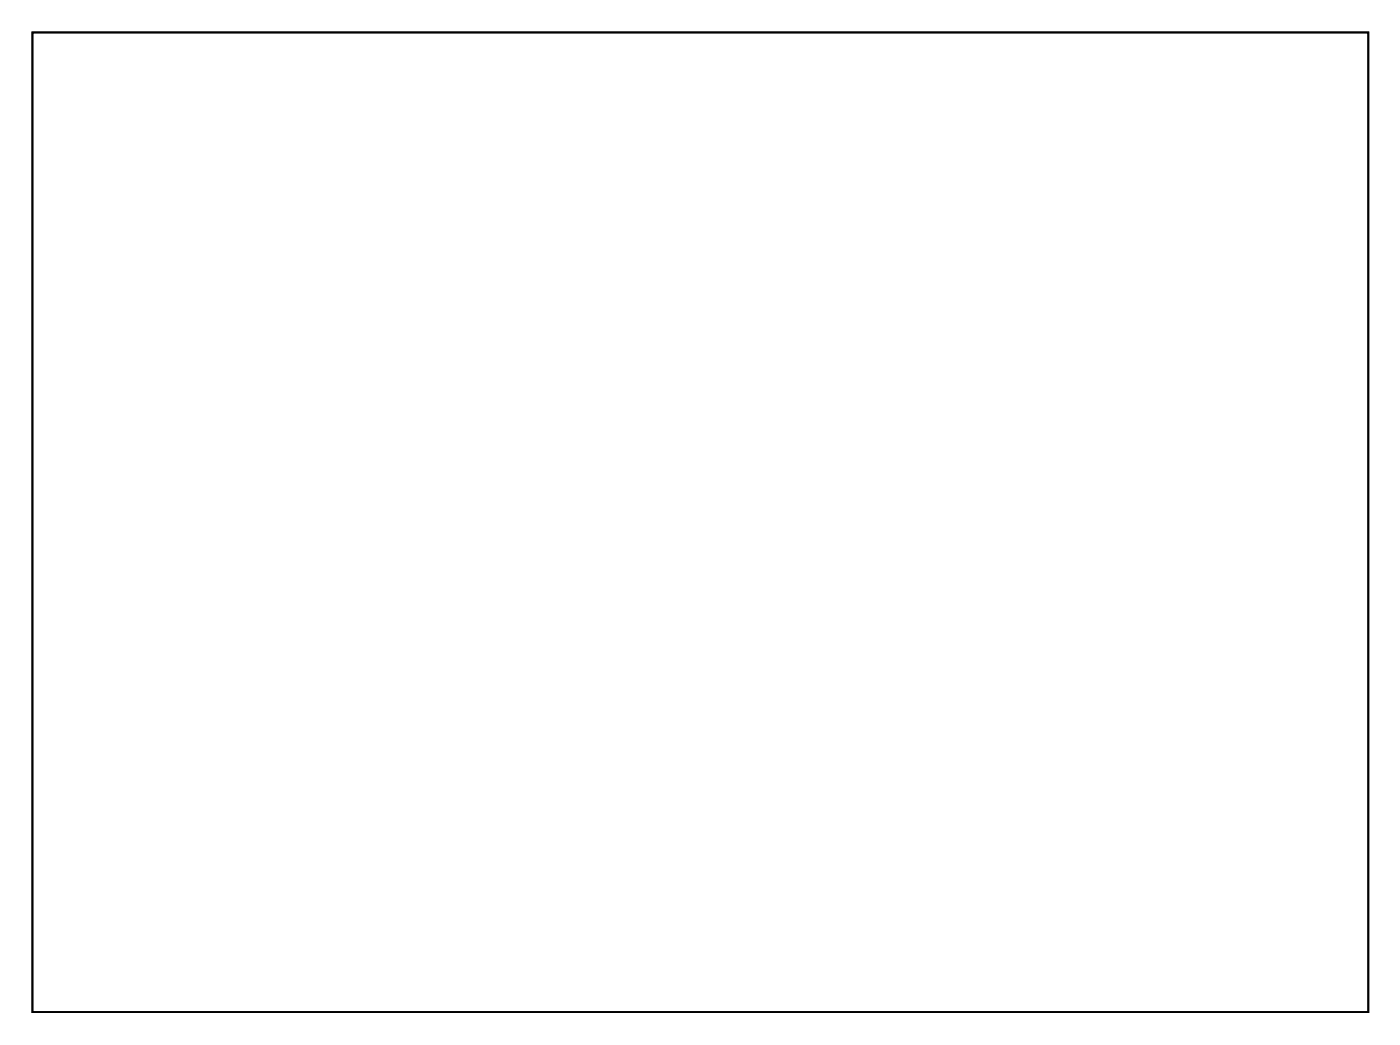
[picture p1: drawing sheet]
<svg xmlns="http://www.w3.org/2000/svg" width="157mm" height="117mm" viewBox="0 0 157 117" stroke-linecap="round" stroke-linejoin="round" font-family="sans-serif">
<path d="M3.6 3.6h149.8v109.8h-149.8z" fill="none" stroke="#000" stroke-width=".2"/>
<path d="M3.6 3.6v109.8h149.8v-109.8zM3.6 3.6h149.8v109.8h-149.8z" fill="#000"/>
<circle cx="110.3" cy="74.3" r=".7" fill="#fff"/>
<circle cx="110.3" cy="74.3" r=".7" fill="none" stroke="#fff" stroke-width=".76" stroke-linecap="butt"/>
<circle cx="95.3" cy="62.4" r=".7" fill="#fff"/>
<circle cx="95.3" cy="62.4" r=".7" fill="none" stroke="#fff" stroke-width=".76" stroke-linecap="butt"/>
<path d="M145.2 76.2h1.4v1.4h-1.4z" fill="#fff"/>
<path d="M145.2 76.2h1.4v1.4h-1.4z" fill="none" stroke="#fff" stroke-width=".76" stroke-linecap="butt"/>
<circle cx="145.9" cy="76.9" r=".7" fill="#fff"/>
<circle cx="145.9" cy="76.9" r=".7" fill="none" stroke="#fff" stroke-width=".76" stroke-linecap="butt"/>
<circle cx="138.2" cy="76.9" r=".7" fill="#fff"/>
<circle cx="138.2" cy="76.9" r=".7" fill="none" stroke="#fff" stroke-width=".76" stroke-linecap="butt"/>
<circle cx="145.9" cy="79.4" r=".7" fill="#fff"/>
<circle cx="145.9" cy="79.4" r=".7" fill="none" stroke="#fff" stroke-width=".76" stroke-linecap="butt"/>
<circle cx="138.2" cy="79.4" r=".7" fill="#fff"/>
<circle cx="138.2" cy="79.4" r=".7" fill="none" stroke="#fff" stroke-width=".76" stroke-linecap="butt"/>
<circle cx="145.9" cy="81.9" r=".7" fill="#fff"/>
<circle cx="145.9" cy="81.9" r=".7" fill="none" stroke="#fff" stroke-width=".76" stroke-linecap="butt"/>
<circle cx="138.2" cy="81.9" r=".7" fill="#fff"/>
<circle cx="138.2" cy="81.9" r=".7" fill="none" stroke="#fff" stroke-width=".76" stroke-linecap="butt"/>
<path d="M145.2 50.8h1.4v1.4h-1.4z" fill="#fff"/>
<path d="M145.2 50.8h1.4v1.4h-1.4z" fill="none" stroke="#fff" stroke-width=".76" stroke-linecap="butt"/>
<circle cx="145.9" cy="51.5" r=".7" fill="#fff"/>
<circle cx="145.9" cy="51.5" r=".7" fill="none" stroke="#fff" stroke-width=".76" stroke-linecap="butt"/>
<circle cx="138.2" cy="51.5" r=".7" fill="#fff"/>
<circle cx="138.2" cy="51.5" r=".7" fill="none" stroke="#fff" stroke-width=".76" stroke-linecap="butt"/>
<circle cx="145.9" cy="54" r=".7" fill="#fff"/>
<circle cx="145.9" cy="54" r=".7" fill="none" stroke="#fff" stroke-width=".76" stroke-linecap="butt"/>
<circle cx="138.2" cy="54" r=".7" fill="#fff"/>
<circle cx="138.2" cy="54" r=".7" fill="none" stroke="#fff" stroke-width=".76" stroke-linecap="butt"/>
<circle cx="145.9" cy="56.5" r=".7" fill="#fff"/>
<circle cx="145.9" cy="56.5" r=".7" fill="none" stroke="#fff" stroke-width=".76" stroke-linecap="butt"/>
<circle cx="138.2" cy="56.5" r=".7" fill="#fff"/>
<circle cx="138.2" cy="56.5" r=".7" fill="none" stroke="#fff" stroke-width=".76" stroke-linecap="butt"/>
<path d="M102 99h1.4v1.4h-1.4z" fill="#fff"/>
<path d="M102 99h1.4v1.4h-1.4z" fill="none" stroke="#fff" stroke-width=".76" stroke-linecap="butt"/>
<circle cx="102.7" cy="99.7" r=".7" fill="#fff"/>
<circle cx="102.7" cy="99.7" r=".7" fill="none" stroke="#fff" stroke-width=".76" stroke-linecap="butt"/>
<circle cx="95.1" cy="99.7" r=".7" fill="#fff"/>
<circle cx="95.1" cy="99.7" r=".7" fill="none" stroke="#fff" stroke-width=".76" stroke-linecap="butt"/>
<circle cx="102.7" cy="102.3" r=".7" fill="#fff"/>
<circle cx="102.7" cy="102.3" r=".7" fill="none" stroke="#fff" stroke-width=".76" stroke-linecap="butt"/>
<circle cx="95.1" cy="102.3" r=".7" fill="#fff"/>
<circle cx="95.1" cy="102.3" r=".7" fill="none" stroke="#fff" stroke-width=".76" stroke-linecap="butt"/>
<circle cx="102.7" cy="104.8" r=".7" fill="#fff"/>
<circle cx="102.7" cy="104.8" r=".7" fill="none" stroke="#fff" stroke-width=".76" stroke-linecap="butt"/>
<circle cx="95.1" cy="104.8" r=".7" fill="#fff"/>
<circle cx="95.1" cy="104.8" r=".7" fill="none" stroke="#fff" stroke-width=".76" stroke-linecap="butt"/>
<path d="M122.3 99h1.4v1.4h-1.4z" fill="#fff"/>
<path d="M122.3 99h1.4v1.4h-1.4z" fill="none" stroke="#fff" stroke-width=".76" stroke-linecap="butt"/>
<circle cx="123" cy="99.7" r=".7" fill="#fff"/>
<circle cx="123" cy="99.7" r=".7" fill="none" stroke="#fff" stroke-width=".76" stroke-linecap="butt"/>
<circle cx="115.4" cy="99.7" r=".7" fill="#fff"/>
<circle cx="115.4" cy="99.7" r=".7" fill="none" stroke="#fff" stroke-width=".76" stroke-linecap="butt"/>
<circle cx="123" cy="102.3" r=".7" fill="#fff"/>
<circle cx="123" cy="102.3" r=".7" fill="none" stroke="#fff" stroke-width=".76" stroke-linecap="butt"/>
<circle cx="115.4" cy="102.3" r=".7" fill="#fff"/>
<circle cx="115.4" cy="102.3" r=".7" fill="none" stroke="#fff" stroke-width=".76" stroke-linecap="butt"/>
<circle cx="123" cy="104.8" r=".7" fill="#fff"/>
<circle cx="123" cy="104.8" r=".7" fill="none" stroke="#fff" stroke-width=".76" stroke-linecap="butt"/>
<circle cx="115.4" cy="104.8" r=".7" fill="#fff"/>
<circle cx="115.4" cy="104.8" r=".7" fill="none" stroke="#fff" stroke-width=".76" stroke-linecap="butt"/>
<circle cx="57" cy="87" r=".71" fill="#fff"/>
<circle cx="57" cy="87" r=".71" fill="none" stroke="#fff" stroke-width=".69" stroke-linecap="butt"/>
<circle cx="97.6" cy="87" r=".71" fill="#fff"/>
<circle cx="97.6" cy="87" r=".71" fill="none" stroke="#fff" stroke-width=".69" stroke-linecap="butt"/>
<circle cx="54.4" cy="87" r=".71" fill="#fff"/>
<circle cx="54.4" cy="87" r=".71" fill="none" stroke="#fff" stroke-width=".69" stroke-linecap="butt"/>
<circle cx="51.9" cy="87" r=".71" fill="#fff"/>
<circle cx="51.9" cy="87" r=".71" fill="none" stroke="#fff" stroke-width=".69" stroke-linecap="butt"/>
<circle cx="49.3" cy="87" r=".71" fill="#fff"/>
<circle cx="49.3" cy="87" r=".71" fill="none" stroke="#fff" stroke-width=".69" stroke-linecap="butt"/>
<circle cx="46.8" cy="87" r=".71" fill="#fff"/>
<circle cx="46.8" cy="87" r=".71" fill="none" stroke="#fff" stroke-width=".69" stroke-linecap="butt"/>
<circle cx="39.2" cy="51.5" r=".71" fill="#fff"/>
<circle cx="39.2" cy="51.5" r=".71" fill="none" stroke="#fff" stroke-width=".69" stroke-linecap="butt"/>
<circle cx="44.3" cy="87" r=".71" fill="#fff"/>
<circle cx="44.3" cy="87" r=".71" fill="none" stroke="#fff" stroke-width=".69" stroke-linecap="butt"/>
<circle cx="41.7" cy="87" r=".71" fill="#fff"/>
<circle cx="41.7" cy="87" r=".71" fill="none" stroke="#fff" stroke-width=".69" stroke-linecap="butt"/>
<circle cx="96.6" cy="38.8" r=".71" fill="#fff"/>
<circle cx="96.6" cy="38.8" r=".71" fill="none" stroke="#fff" stroke-width=".69" stroke-linecap="butt"/>
<circle cx="82.4" cy="87" r=".71" fill="#fff"/>
<circle cx="82.4" cy="87" r=".71" fill="none" stroke="#fff" stroke-width=".69" stroke-linecap="butt"/>
<circle cx="79.8" cy="87" r=".71" fill="#fff"/>
<circle cx="79.8" cy="87" r=".71" fill="none" stroke="#fff" stroke-width=".69" stroke-linecap="butt"/>
<circle cx="77.3" cy="87" r=".71" fill="#fff"/>
<circle cx="77.3" cy="87" r=".71" fill="none" stroke="#fff" stroke-width=".69" stroke-linecap="butt"/>
<circle cx="74.7" cy="87" r=".71" fill="#fff"/>
<circle cx="74.7" cy="87" r=".71" fill="none" stroke="#fff" stroke-width=".69" stroke-linecap="butt"/>
<circle cx="39.2" cy="71.8" r=".71" fill="#fff"/>
<circle cx="39.2" cy="71.8" r=".71" fill="none" stroke="#fff" stroke-width=".69" stroke-linecap="butt"/>
<circle cx="72.2" cy="87" r=".71" fill="#fff"/>
<circle cx="72.2" cy="87" r=".71" fill="none" stroke="#fff" stroke-width=".69" stroke-linecap="butt"/>
<circle cx="69.7" cy="87" r=".71" fill="#fff"/>
<circle cx="69.7" cy="87" r=".71" fill="none" stroke="#fff" stroke-width=".69" stroke-linecap="butt"/>
<circle cx="67.1" cy="87" r=".71" fill="#fff"/>
<circle cx="67.1" cy="87" r=".71" fill="none" stroke="#fff" stroke-width=".69" stroke-linecap="butt"/>
<circle cx="64.6" cy="87" r=".71" fill="#fff"/>
<circle cx="64.6" cy="87" r=".71" fill="none" stroke="#fff" stroke-width=".69" stroke-linecap="butt"/>
<circle cx="77.3" cy="38.8" r=".71" fill="#fff"/>
<circle cx="77.3" cy="38.8" r=".71" fill="none" stroke="#fff" stroke-width=".69" stroke-linecap="butt"/>
<circle cx="39.2" cy="41.3" r=".71" fill="#fff"/>
<circle cx="39.2" cy="41.3" r=".71" fill="none" stroke="#fff" stroke-width=".69" stroke-linecap="butt"/>
<circle cx="39.2" cy="61.6" r=".71" fill="#fff"/>
<circle cx="39.2" cy="61.6" r=".71" fill="none" stroke="#fff" stroke-width=".69" stroke-linecap="butt"/>
<circle cx="39.2" cy="81.9" r=".71" fill="#fff"/>
<circle cx="39.2" cy="81.9" r=".71" fill="none" stroke="#fff" stroke-width=".69" stroke-linecap="butt"/>
<circle cx="106.7" cy="38.8" r=".71" fill="#fff"/>
<circle cx="106.7" cy="38.8" r=".71" fill="none" stroke="#fff" stroke-width=".69" stroke-linecap="butt"/>
<circle cx="87.4" cy="87" r=".71" fill="#fff"/>
<circle cx="87.4" cy="87" r=".71" fill="none" stroke="#fff" stroke-width=".69" stroke-linecap="butt"/>
<circle cx="87.4" cy="38.8" r=".71" fill="#fff"/>
<circle cx="87.4" cy="38.8" r=".71" fill="none" stroke="#fff" stroke-width=".69" stroke-linecap="butt"/>
<circle cx="39.2" cy="46.4" r=".71" fill="#fff"/>
<circle cx="39.2" cy="46.4" r=".71" fill="none" stroke="#fff" stroke-width=".69" stroke-linecap="butt"/>
<circle cx="39.2" cy="56.5" r=".71" fill="#fff"/>
<circle cx="39.2" cy="56.5" r=".71" fill="none" stroke="#fff" stroke-width=".69" stroke-linecap="butt"/>
<circle cx="39.2" cy="66.7" r=".71" fill="#fff"/>
<circle cx="39.2" cy="66.7" r=".71" fill="none" stroke="#fff" stroke-width=".69" stroke-linecap="butt"/>
<circle cx="46.8" cy="38.8" r=".71" fill="#fff"/>
<circle cx="46.8" cy="38.8" r=".71" fill="none" stroke="#fff" stroke-width=".69" stroke-linecap="butt"/>
<circle cx="39.2" cy="76.9" r=".71" fill="#fff"/>
<circle cx="39.2" cy="76.9" r=".71" fill="none" stroke="#fff" stroke-width=".69" stroke-linecap="butt"/>
<circle cx="49.3" cy="38.8" r=".71" fill="#fff"/>
<circle cx="49.3" cy="38.8" r=".71" fill="none" stroke="#fff" stroke-width=".69" stroke-linecap="butt"/>
<circle cx="51.9" cy="38.8" r=".71" fill="#fff"/>
<circle cx="51.9" cy="38.8" r=".71" fill="none" stroke="#fff" stroke-width=".69" stroke-linecap="butt"/>
<circle cx="54.4" cy="38.8" r=".71" fill="#fff"/>
<circle cx="54.4" cy="38.8" r=".71" fill="none" stroke="#fff" stroke-width=".69" stroke-linecap="butt"/>
<circle cx="57" cy="38.8" r=".71" fill="#fff"/>
<circle cx="57" cy="38.8" r=".71" fill="none" stroke="#fff" stroke-width=".69" stroke-linecap="butt"/>
<circle cx="59.5" cy="38.8" r=".71" fill="#fff"/>
<circle cx="59.5" cy="38.8" r=".71" fill="none" stroke="#fff" stroke-width=".69" stroke-linecap="butt"/>
<circle cx="62" cy="38.8" r=".71" fill="#fff"/>
<circle cx="62" cy="38.8" r=".71" fill="none" stroke="#fff" stroke-width=".69" stroke-linecap="butt"/>
<circle cx="64.6" cy="38.8" r=".71" fill="#fff"/>
<circle cx="64.6" cy="38.8" r=".71" fill="none" stroke="#fff" stroke-width=".69" stroke-linecap="butt"/>
<circle cx="111.8" cy="38.8" r=".71" fill="#fff"/>
<circle cx="111.8" cy="38.8" r=".71" fill="none" stroke="#fff" stroke-width=".69" stroke-linecap="butt"/>
<circle cx="101.7" cy="38.8" r=".71" fill="#fff"/>
<circle cx="101.7" cy="38.8" r=".71" fill="none" stroke="#fff" stroke-width=".69" stroke-linecap="butt"/>
<circle cx="91.5" cy="38.8" r=".71" fill="#fff"/>
<circle cx="91.5" cy="38.8" r=".71" fill="none" stroke="#fff" stroke-width=".69" stroke-linecap="butt"/>
<circle cx="102.7" cy="87" r=".71" fill="#fff"/>
<circle cx="102.7" cy="87" r=".71" fill="none" stroke="#fff" stroke-width=".69" stroke-linecap="butt"/>
<circle cx="92.5" cy="87" r=".71" fill="#fff"/>
<circle cx="92.5" cy="87" r=".71" fill="none" stroke="#fff" stroke-width=".69" stroke-linecap="butt"/>
<circle cx="72.2" cy="38.8" r=".71" fill="#fff"/>
<circle cx="72.2" cy="38.8" r=".71" fill="none" stroke="#fff" stroke-width=".69" stroke-linecap="butt"/>
<circle cx="82.4" cy="38.8" r=".71" fill="#fff"/>
<circle cx="82.4" cy="38.8" r=".71" fill="none" stroke="#fff" stroke-width=".69" stroke-linecap="butt"/>
<circle cx="39.2" cy="38.8" r=".71" fill="#fff"/>
<circle cx="39.2" cy="38.8" r=".71" fill="none" stroke="#fff" stroke-width=".69" stroke-linecap="butt"/>
<circle cx="39.2" cy="43.8" r=".71" fill="#fff"/>
<circle cx="39.2" cy="43.8" r=".71" fill="none" stroke="#fff" stroke-width=".69" stroke-linecap="butt"/>
<circle cx="39.2" cy="48.9" r=".71" fill="#fff"/>
<circle cx="39.2" cy="48.9" r=".71" fill="none" stroke="#fff" stroke-width=".69" stroke-linecap="butt"/>
<circle cx="39.2" cy="54" r=".71" fill="#fff"/>
<circle cx="39.2" cy="54" r=".71" fill="none" stroke="#fff" stroke-width=".69" stroke-linecap="butt"/>
<circle cx="39.2" cy="59.1" r=".71" fill="#fff"/>
<circle cx="39.2" cy="59.1" r=".71" fill="none" stroke="#fff" stroke-width=".69" stroke-linecap="butt"/>
<circle cx="39.2" cy="64.2" r=".71" fill="#fff"/>
<circle cx="39.2" cy="64.2" r=".71" fill="none" stroke="#fff" stroke-width=".69" stroke-linecap="butt"/>
<circle cx="39.2" cy="69.2" r=".71" fill="#fff"/>
<circle cx="39.2" cy="69.2" r=".71" fill="none" stroke="#fff" stroke-width=".69" stroke-linecap="butt"/>
<circle cx="39.2" cy="74.3" r=".71" fill="#fff"/>
<circle cx="39.2" cy="74.3" r=".71" fill="none" stroke="#fff" stroke-width=".69" stroke-linecap="butt"/>
<circle cx="39.2" cy="79.4" r=".71" fill="#fff"/>
<circle cx="39.2" cy="79.4" r=".71" fill="none" stroke="#fff" stroke-width=".69" stroke-linecap="butt"/>
<circle cx="114.4" cy="38.8" r=".71" fill="#fff"/>
<circle cx="114.4" cy="38.8" r=".71" fill="none" stroke="#fff" stroke-width=".69" stroke-linecap="butt"/>
<circle cx="109.3" cy="38.8" r=".71" fill="#fff"/>
<circle cx="109.3" cy="38.8" r=".71" fill="none" stroke="#fff" stroke-width=".69" stroke-linecap="butt"/>
<circle cx="104.2" cy="38.8" r=".71" fill="#fff"/>
<circle cx="104.2" cy="38.8" r=".71" fill="none" stroke="#fff" stroke-width=".69" stroke-linecap="butt"/>
<circle cx="99.1" cy="38.8" r=".71" fill="#fff"/>
<circle cx="99.1" cy="38.8" r=".71" fill="none" stroke="#fff" stroke-width=".69" stroke-linecap="butt"/>
<circle cx="94" cy="38.8" r=".71" fill="#fff"/>
<circle cx="94" cy="38.8" r=".71" fill="none" stroke="#fff" stroke-width=".69" stroke-linecap="butt"/>
<circle cx="105.2" cy="87" r=".71" fill="#fff"/>
<circle cx="105.2" cy="87" r=".71" fill="none" stroke="#fff" stroke-width=".69" stroke-linecap="butt"/>
<circle cx="100.1" cy="87" r=".71" fill="#fff"/>
<circle cx="100.1" cy="87" r=".71" fill="none" stroke="#fff" stroke-width=".69" stroke-linecap="butt"/>
<circle cx="95.1" cy="87" r=".71" fill="#fff"/>
<circle cx="95.1" cy="87" r=".71" fill="none" stroke="#fff" stroke-width=".69" stroke-linecap="butt"/>
<circle cx="90" cy="87" r=".71" fill="#fff"/>
<circle cx="90" cy="87" r=".71" fill="none" stroke="#fff" stroke-width=".69" stroke-linecap="butt"/>
<circle cx="69.7" cy="38.8" r=".71" fill="#fff"/>
<circle cx="69.7" cy="38.8" r=".71" fill="none" stroke="#fff" stroke-width=".69" stroke-linecap="butt"/>
<circle cx="74.7" cy="38.8" r=".71" fill="#fff"/>
<circle cx="74.7" cy="38.8" r=".71" fill="none" stroke="#fff" stroke-width=".69" stroke-linecap="butt"/>
<circle cx="79.8" cy="38.8" r=".71" fill="#fff"/>
<circle cx="79.8" cy="38.8" r=".71" fill="none" stroke="#fff" stroke-width=".69" stroke-linecap="butt"/>
<circle cx="84.9" cy="38.8" r=".71" fill="#fff"/>
<circle cx="84.9" cy="38.8" r=".71" fill="none" stroke="#fff" stroke-width=".69" stroke-linecap="butt"/>
<circle cx="36.6" cy="38.8" r=".71" fill="#fff"/>
<circle cx="36.6" cy="38.8" r=".71" fill="none" stroke="#fff" stroke-width=".69" stroke-linecap="butt"/>
<circle cx="36.6" cy="41.3" r=".71" fill="#fff"/>
<circle cx="36.6" cy="41.3" r=".71" fill="none" stroke="#fff" stroke-width=".69" stroke-linecap="butt"/>
<circle cx="36.6" cy="43.8" r=".71" fill="#fff"/>
<circle cx="36.6" cy="43.8" r=".71" fill="none" stroke="#fff" stroke-width=".69" stroke-linecap="butt"/>
<circle cx="36.6" cy="46.4" r=".71" fill="#fff"/>
<circle cx="36.6" cy="46.4" r=".71" fill="none" stroke="#fff" stroke-width=".69" stroke-linecap="butt"/>
<circle cx="36.6" cy="48.9" r=".71" fill="#fff"/>
<circle cx="36.6" cy="48.9" r=".71" fill="none" stroke="#fff" stroke-width=".69" stroke-linecap="butt"/>
<circle cx="36.6" cy="51.5" r=".71" fill="#fff"/>
<circle cx="36.6" cy="51.5" r=".71" fill="none" stroke="#fff" stroke-width=".69" stroke-linecap="butt"/>
<circle cx="36.6" cy="54" r=".71" fill="#fff"/>
<circle cx="36.6" cy="54" r=".71" fill="none" stroke="#fff" stroke-width=".69" stroke-linecap="butt"/>
<circle cx="36.6" cy="56.5" r=".71" fill="#fff"/>
<circle cx="36.6" cy="56.5" r=".71" fill="none" stroke="#fff" stroke-width=".69" stroke-linecap="butt"/>
<circle cx="36.6" cy="59.1" r=".71" fill="#fff"/>
<circle cx="36.6" cy="59.1" r=".71" fill="none" stroke="#fff" stroke-width=".69" stroke-linecap="butt"/>
<circle cx="36.6" cy="61.6" r=".71" fill="#fff"/>
<circle cx="36.6" cy="61.6" r=".71" fill="none" stroke="#fff" stroke-width=".69" stroke-linecap="butt"/>
<circle cx="36.6" cy="64.2" r=".71" fill="#fff"/>
<circle cx="36.6" cy="64.2" r=".71" fill="none" stroke="#fff" stroke-width=".69" stroke-linecap="butt"/>
<circle cx="36.6" cy="66.7" r=".71" fill="#fff"/>
<circle cx="36.6" cy="66.7" r=".71" fill="none" stroke="#fff" stroke-width=".69" stroke-linecap="butt"/>
<circle cx="36.6" cy="69.2" r=".71" fill="#fff"/>
<circle cx="36.6" cy="69.2" r=".71" fill="none" stroke="#fff" stroke-width=".69" stroke-linecap="butt"/>
<circle cx="36.6" cy="71.8" r=".71" fill="#fff"/>
<circle cx="36.6" cy="71.8" r=".71" fill="none" stroke="#fff" stroke-width=".69" stroke-linecap="butt"/>
<circle cx="36.6" cy="74.3" r=".71" fill="#fff"/>
<circle cx="36.6" cy="74.3" r=".71" fill="none" stroke="#fff" stroke-width=".69" stroke-linecap="butt"/>
<circle cx="36.6" cy="76.9" r=".71" fill="#fff"/>
<circle cx="36.6" cy="76.9" r=".71" fill="none" stroke="#fff" stroke-width=".69" stroke-linecap="butt"/>
<circle cx="36.6" cy="79.4" r=".71" fill="#fff"/>
<circle cx="36.6" cy="79.4" r=".71" fill="none" stroke="#fff" stroke-width=".69" stroke-linecap="butt"/>
<circle cx="36.6" cy="81.9" r=".71" fill="#fff"/>
<circle cx="36.6" cy="81.9" r=".71" fill="none" stroke="#fff" stroke-width=".69" stroke-linecap="butt"/>
<circle cx="59.5" cy="87" r=".71" fill="#fff"/>
<circle cx="59.5" cy="87" r=".71" fill="none" stroke="#fff" stroke-width=".69" stroke-linecap="butt"/>
<path d="M66.4 101.5h1.5v1.5h-1.5z" fill="#fff"/>
<path d="M66.4 101.5h1.5v1.5h-1.5z" fill="none" stroke="#fff" stroke-width=".76" stroke-linecap="butt"/>
<circle cx="67.1" cy="102.3" r=".74" fill="#fff"/>
<circle cx="67.1" cy="102.3" r=".74" fill="none" stroke="#fff" stroke-width=".76" stroke-linecap="butt"/>
<circle cx="67.1" cy="104.8" r=".74" fill="#fff"/>
<circle cx="67.1" cy="104.8" r=".74" fill="none" stroke="#fff" stroke-width=".76" stroke-linecap="butt"/>
<path d="M81.6 101.5h1.5v1.5h-1.5z" fill="#fff"/>
<path d="M81.6 101.5h1.5v1.5h-1.5z" fill="none" stroke="#fff" stroke-width=".76" stroke-linecap="butt"/>
<circle cx="82.4" cy="102.3" r=".74" fill="#fff"/>
<circle cx="82.4" cy="102.3" r=".74" fill="none" stroke="#fff" stroke-width=".76" stroke-linecap="butt"/>
<circle cx="82.4" cy="104.8" r=".74" fill="#fff"/>
<circle cx="82.4" cy="104.8" r=".74" fill="none" stroke="#fff" stroke-width=".76" stroke-linecap="butt"/>
<path d="M41 22.8h1.5v1.5h-1.5z" fill="#fff"/>
<path d="M41 22.8h1.5v1.5h-1.5z" fill="none" stroke="#fff" stroke-width=".76" stroke-linecap="butt"/>
<circle cx="41.7" cy="23.5" r=".74" fill="#fff"/>
<circle cx="41.7" cy="23.5" r=".74" fill="none" stroke="#fff" stroke-width=".76" stroke-linecap="butt"/>
<circle cx="41.7" cy="26.1" r=".74" fill="#fff"/>
<circle cx="41.7" cy="26.1" r=".74" fill="none" stroke="#fff" stroke-width=".76" stroke-linecap="butt"/>
<path d="M51.1 22.8h1.5v1.5h-1.5z" fill="#fff"/>
<path d="M51.1 22.8h1.5v1.5h-1.5z" fill="none" stroke="#fff" stroke-width=".76" stroke-linecap="butt"/>
<circle cx="51.9" cy="23.5" r=".74" fill="#fff"/>
<circle cx="51.9" cy="23.5" r=".74" fill="none" stroke="#fff" stroke-width=".76" stroke-linecap="butt"/>
<circle cx="51.9" cy="26.1" r=".74" fill="#fff"/>
<circle cx="51.9" cy="26.1" r=".74" fill="none" stroke="#fff" stroke-width=".76" stroke-linecap="butt"/>
<path d="M38.4 101.5h1.5v1.5h-1.5z" fill="#fff"/>
<path d="M38.4 101.5h1.5v1.5h-1.5z" fill="none" stroke="#fff" stroke-width=".76" stroke-linecap="butt"/>
<circle cx="39.2" cy="102.3" r=".74" fill="#fff"/>
<circle cx="39.2" cy="102.3" r=".74" fill="none" stroke="#fff" stroke-width=".76" stroke-linecap="butt"/>
<circle cx="39.2" cy="104.8" r=".74" fill="#fff"/>
<circle cx="39.2" cy="104.8" r=".74" fill="none" stroke="#fff" stroke-width=".76" stroke-linecap="butt"/>
<path d="M15.6 101.5h1.5v1.5h-1.5z" fill="#fff"/>
<path d="M15.6 101.5h1.5v1.5h-1.5z" fill="none" stroke="#fff" stroke-width=".76" stroke-linecap="butt"/>
<circle cx="16.3" cy="102.3" r=".74" fill="#fff"/>
<circle cx="16.3" cy="102.3" r=".74" fill="none" stroke="#fff" stroke-width=".76" stroke-linecap="butt"/>
<circle cx="16.3" cy="104.8" r=".74" fill="#fff"/>
<circle cx="16.3" cy="104.8" r=".74" fill="none" stroke="#fff" stroke-width=".76" stroke-linecap="butt"/>
<path d="M23.2 101.5h1.5v1.5h-1.5z" fill="#fff"/>
<path d="M23.2 101.5h1.5v1.5h-1.5z" fill="none" stroke="#fff" stroke-width=".76" stroke-linecap="butt"/>
<circle cx="23.9" cy="102.3" r=".74" fill="#fff"/>
<circle cx="23.9" cy="102.3" r=".74" fill="none" stroke="#fff" stroke-width=".76" stroke-linecap="butt"/>
<circle cx="23.9" cy="104.8" r=".74" fill="#fff"/>
<circle cx="23.9" cy="104.8" r=".74" fill="none" stroke="#fff" stroke-width=".76" stroke-linecap="butt"/>
<path d="M13 22.8h1.5v1.5h-1.5z" fill="#fff"/>
<path d="M13 22.8h1.5v1.5h-1.5z" fill="none" stroke="#fff" stroke-width=".76" stroke-linecap="butt"/>
<circle cx="13.8" cy="23.5" r=".74" fill="#fff"/>
<circle cx="13.8" cy="23.5" r=".74" fill="none" stroke="#fff" stroke-width=".76" stroke-linecap="butt"/>
<circle cx="13.8" cy="26.1" r=".74" fill="#fff"/>
<circle cx="13.8" cy="26.1" r=".74" fill="none" stroke="#fff" stroke-width=".76" stroke-linecap="butt"/>
<path d="M13 55.8h1.5v1.5h-1.5z" fill="#fff"/>
<path d="M13 55.8h1.5v1.5h-1.5z" fill="none" stroke="#fff" stroke-width=".76" stroke-linecap="butt"/>
<circle cx="13.8" cy="56.5" r=".74" fill="#fff"/>
<circle cx="13.8" cy="56.5" r=".74" fill="none" stroke="#fff" stroke-width=".76" stroke-linecap="butt"/>
<circle cx="13.8" cy="59.1" r=".74" fill="#fff"/>
<circle cx="13.8" cy="59.1" r=".74" fill="none" stroke="#fff" stroke-width=".76" stroke-linecap="butt"/>
<circle cx="13.8" cy="61.6" r=".74" fill="#fff"/>
<circle cx="13.8" cy="61.6" r=".74" fill="none" stroke="#fff" stroke-width=".76" stroke-linecap="butt"/>
<circle cx="13.8" cy="64.2" r=".74" fill="#fff"/>
<circle cx="13.8" cy="64.2" r=".74" fill="none" stroke="#fff" stroke-width=".76" stroke-linecap="butt"/>
<path d="M140 63.4h1.5v1.5h-1.5z" fill="#fff"/>
<path d="M140 63.4h1.5v1.5h-1.5z" fill="none" stroke="#fff" stroke-width=".76" stroke-linecap="butt"/>
<circle cx="140.8" cy="64.2" r=".74" fill="#fff"/>
<circle cx="140.8" cy="64.2" r=".74" fill="none" stroke="#fff" stroke-width=".76" stroke-linecap="butt"/>
<circle cx="140.8" cy="66.7" r=".74" fill="#fff"/>
<circle cx="140.8" cy="66.7" r=".74" fill="none" stroke="#fff" stroke-width=".76" stroke-linecap="butt"/>
<circle cx="140.8" cy="69.2" r=".74" fill="#fff"/>
<circle cx="140.8" cy="69.2" r=".74" fill="none" stroke="#fff" stroke-width=".76" stroke-linecap="butt"/>
<circle cx="32.2" cy="44.9" r=".7" fill="#fff"/>
<circle cx="32.2" cy="44.9" r=".7" fill="none" stroke="#fff" stroke-width=".76" stroke-linecap="butt"/>
<circle cx="32.2" cy="51" r=".7" fill="#fff"/>
<circle cx="32.2" cy="51" r=".7" fill="none" stroke="#fff" stroke-width=".76" stroke-linecap="butt"/>
<circle cx="44.3" cy="48.9" r=".7" fill="#fff"/>
<circle cx="44.3" cy="48.9" r=".7" fill="none" stroke="#fff" stroke-width=".76" stroke-linecap="butt"/>
<circle cx="41.7" cy="94.6" r=".7" fill="#fff"/>
<circle cx="41.7" cy="94.6" r=".7" fill="none" stroke="#fff" stroke-width=".76" stroke-linecap="butt"/>
<circle cx="26.5" cy="54" r=".7" fill="#fff"/>
<circle cx="26.5" cy="54" r=".7" fill="none" stroke="#fff" stroke-width=".76" stroke-linecap="butt"/>
<circle cx="31.6" cy="56.5" r=".7" fill="#fff"/>
<circle cx="31.6" cy="56.5" r=".7" fill="none" stroke="#fff" stroke-width=".76" stroke-linecap="butt"/>
<circle cx="27" cy="81.5" r=".7" fill="#fff"/>
<circle cx="27" cy="81.5" r=".7" fill="none" stroke="#fff" stroke-width=".76" stroke-linecap="butt"/>
<circle cx="69.7" cy="69.2" r=".7" fill="#fff"/>
<circle cx="69.7" cy="69.2" r=".7" fill="none" stroke="#fff" stroke-width=".76" stroke-linecap="butt"/>
<circle cx="32" cy="63.6" r=".7" fill="#fff"/>
<circle cx="32" cy="63.6" r=".7" fill="none" stroke="#fff" stroke-width=".76" stroke-linecap="butt"/>
<circle cx="82.4" cy="26.1" r=".7" fill="#fff"/>
<circle cx="82.4" cy="26.1" r=".7" fill="none" stroke="#fff" stroke-width=".76" stroke-linecap="butt"/>
<circle cx="21.4" cy="56.5" r=".7" fill="#fff"/>
<circle cx="21.4" cy="56.5" r=".7" fill="none" stroke="#fff" stroke-width=".76" stroke-linecap="butt"/>
<circle cx="21.4" cy="46.4" r=".7" fill="#fff"/>
<circle cx="21.4" cy="46.4" r=".7" fill="none" stroke="#fff" stroke-width=".76" stroke-linecap="butt"/>
<circle cx="32" cy="40.9" r=".7" fill="#fff"/>
<circle cx="32" cy="40.9" r=".7" fill="none" stroke="#fff" stroke-width=".76" stroke-linecap="butt"/>
<circle cx="26.5" cy="36.2" r=".7" fill="#fff"/>
<circle cx="26.5" cy="36.2" r=".7" fill="none" stroke="#fff" stroke-width=".76" stroke-linecap="butt"/>
<circle cx="140.8" cy="13.4" r=".76" fill="#fff"/>
<circle cx="140.8" cy="13.4" r=".76" fill="none" stroke="#fff" stroke-width=".76" stroke-linecap="butt"/>
<circle cx="140.8" cy="18.4" r=".76" fill="#fff"/>
<circle cx="140.8" cy="18.4" r=".76" fill="none" stroke="#fff" stroke-width=".76" stroke-linecap="butt"/>
<circle cx="140.8" cy="23.5" r=".76" fill="#fff"/>
<circle cx="140.8" cy="23.5" r=".76" fill="none" stroke="#fff" stroke-width=".76" stroke-linecap="butt"/>
<circle cx="140.8" cy="28.6" r=".76" fill="#fff"/>
<circle cx="140.8" cy="28.6" r=".76" fill="none" stroke="#fff" stroke-width=".76" stroke-linecap="butt"/>
<path d="M140 7.5h1.5v1.5h-1.5z" fill="#fff"/>
<path d="M140 7.5h1.5v1.5h-1.5z" fill="none" stroke="#fff" stroke-width=".76" stroke-linecap="butt"/>
<circle cx="140.8" cy="8.3" r=".76" fill="#fff"/>
<circle cx="140.8" cy="8.3" r=".76" fill="none" stroke="#fff" stroke-width=".76" stroke-linecap="butt"/>
<path d="M94.3 17.7h1.5v1.5h-1.5z" fill="#fff"/>
<path d="M94.3 17.7h1.5v1.5h-1.5z" fill="none" stroke="#fff" stroke-width=".76" stroke-linecap="butt"/>
<circle cx="95.1" cy="18.4" r=".74" fill="#fff"/>
<circle cx="95.1" cy="18.4" r=".74" fill="none" stroke="#fff" stroke-width=".76" stroke-linecap="butt"/>
<circle cx="95.1" cy="21" r=".74" fill="#fff"/>
<circle cx="95.1" cy="21" r=".74" fill="none" stroke="#fff" stroke-width=".76" stroke-linecap="butt"/>
<circle cx="95.1" cy="23.5" r=".74" fill="#fff"/>
<circle cx="95.1" cy="23.5" r=".74" fill="none" stroke="#fff" stroke-width=".76" stroke-linecap="butt"/>
<circle cx="95.1" cy="26.1" r=".74" fill="#fff"/>
<circle cx="95.1" cy="26.1" r=".74" fill="none" stroke="#fff" stroke-width=".76" stroke-linecap="butt"/>
<circle cx="95.1" cy="28.6" r=".74" fill="#fff"/>
<circle cx="95.1" cy="28.6" r=".74" fill="none" stroke="#fff" stroke-width=".76" stroke-linecap="butt"/>
<path d="M114.6 17.7h1.5v1.5h-1.5z" fill="#fff"/>
<path d="M114.6 17.7h1.5v1.5h-1.5z" fill="none" stroke="#fff" stroke-width=".76" stroke-linecap="butt"/>
<circle cx="115.4" cy="18.4" r=".74" fill="#fff"/>
<circle cx="115.4" cy="18.4" r=".74" fill="none" stroke="#fff" stroke-width=".76" stroke-linecap="butt"/>
<circle cx="115.4" cy="21" r=".74" fill="#fff"/>
<circle cx="115.4" cy="21" r=".74" fill="none" stroke="#fff" stroke-width=".76" stroke-linecap="butt"/>
<circle cx="115.4" cy="23.5" r=".74" fill="#fff"/>
<circle cx="115.4" cy="23.5" r=".74" fill="none" stroke="#fff" stroke-width=".76" stroke-linecap="butt"/>
<circle cx="115.4" cy="26.1" r=".74" fill="#fff"/>
<circle cx="115.4" cy="26.1" r=".74" fill="none" stroke="#fff" stroke-width=".76" stroke-linecap="butt"/>
<circle cx="115.4" cy="28.6" r=".74" fill="#fff"/>
<circle cx="115.4" cy="28.6" r=".74" fill="none" stroke="#fff" stroke-width=".76" stroke-linecap="butt"/>
</svg>
